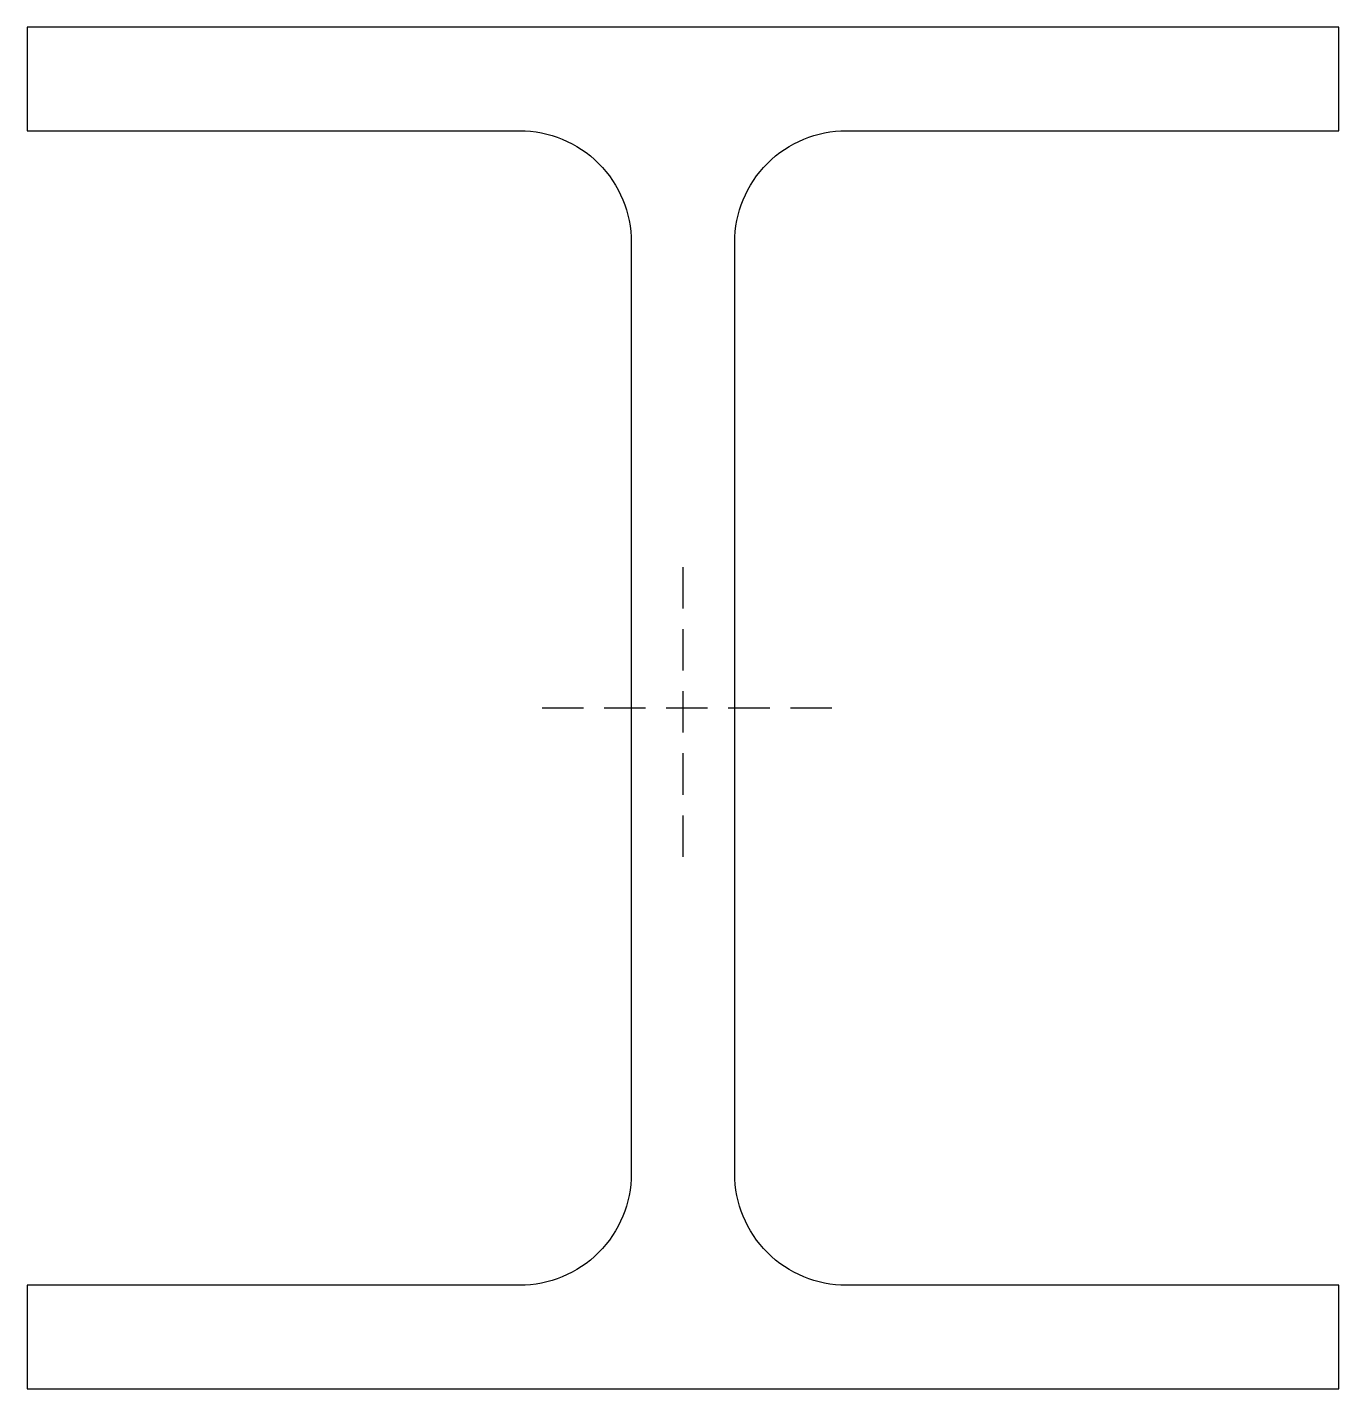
# Model space of a CAD drawing. Header units: millimetres. Extents: x -158 to 158, y -164 to 164.
import ezdxf

# ---------------------------------------------------------------- set-up
doc = ezdxf.new("R2010")
doc.units = ezdxf.units.MM
doc.linetypes.add('DASHED', pattern=[0.75, 0.5, -0.25])
doc.layers.add('ref', color=251, linetype='Continuous', plot=False)

msp = doc.modelspace()

# ---------------------------------------------------------------- linework, layer by layer
msp.add_lwpolyline([(-39.5, 139.5, -0.414214), (-12.5, 112.5), (-12.5, -112.5, -0.414214), (-39.5, -139.5), (-158.5, -139.5), (-158.5, -164.5), (158.5, -164.5), (158.5, -139.5), (39.5, -139.5, -0.414214), (12.5, -112.5), (12.5, 112.5, -0.414214), (39.5, 139.5), (158.5, 139.5), (158.5, 164.5), (-158.5, 164.5), (-158.5, 139.5)], format="xyb", close=True)
at = {"layer": 'ref', "linetype": 'DASHED', "ltscale": 20}
for p, q in [((0, -35.95), (0, 35.95)), ((35.95, 0), (-35.95, 0))]:
    msp.add_line(p, q, dxfattribs=at)

doc.saveas('drawing.dxf')
